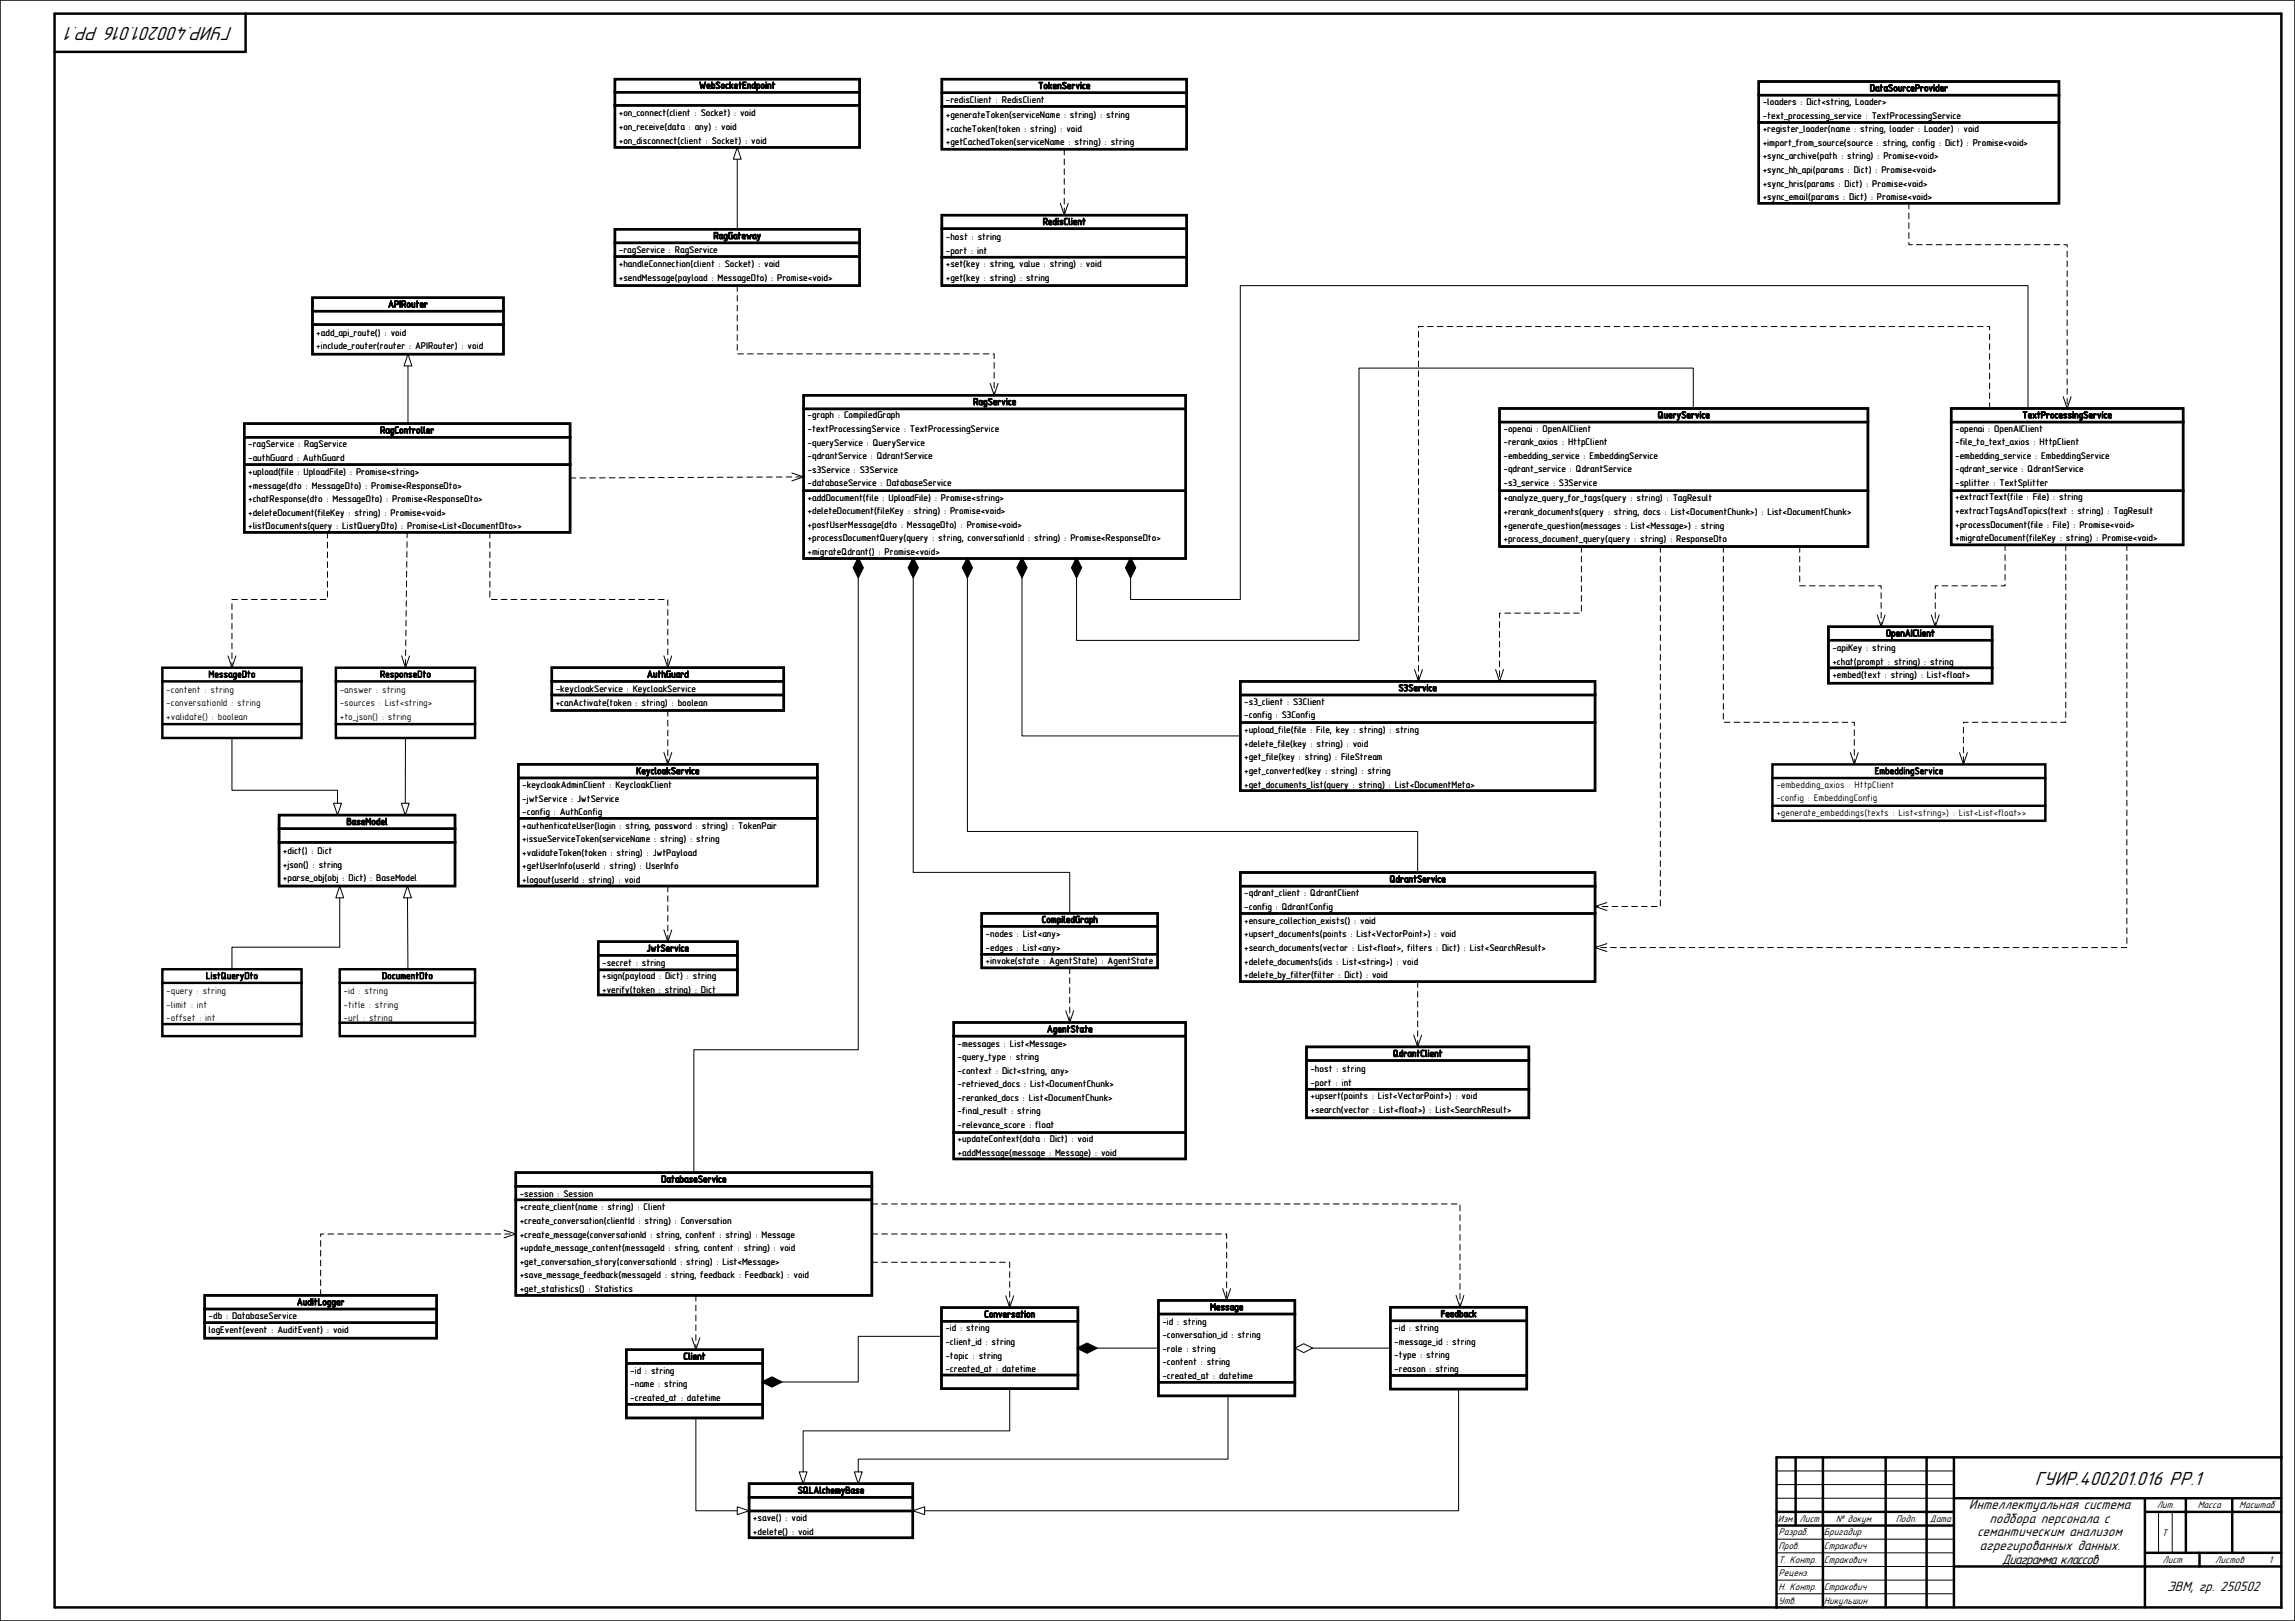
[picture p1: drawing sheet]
<svg xmlns="http://www.w3.org/2000/svg" width="841mm" height="594mm" viewBox="0 0 841 594" stroke-linecap="round" stroke-linejoin="round" font-family="sans-serif">
<defs><g id="words">
<g font-size="7.4">
<text x="85.4" y="9.9" transform="rotate(-180 85.4 9.9)">ГУИР.400201.016 РР.1</text>
<text x="745.7" y="544">ГУИР.400201.016 РР.1</text>
</g>
<g font-size="5.3">
<text x="721.5" y="553">Интеллектуальная система</text>
<text x="729" y="558">подбора персонала с</text>
<text x="724.5" y="563">семантическим анализом</text>
<text x="725.4" y="568">агрегированных данных.</text>
<text x="733.5" y="573">Диаграмма классов</text>
<text x="794.1" y="583">ЭВМ, гр. 250502</text>
</g>
<g font-size="3.7">
<text x="651.5" y="557.6">Изм.</text>
<text x="659.4" y="557.6">Лист</text>
<text x="672.7" y="557.6">№ докум.</text>
<text x="694.7" y="557.6">Подп.</text>
<text x="707.2" y="557.6">Дата</text>
<text x="790.3" y="552.6">Лит.</text>
<text x="805.4" y="552.6">Масса</text>
<text x="820.6" y="552.6">Масштаб</text>
<text x="651.7" y="562.6">Разраб.</text>
<text x="668.4" y="562.6">Бригадир</text>
<text x="792.2" y="562.9">Т</text>
<text x="651.7" y="567.6">Пров.</text>
<text x="668.4" y="567.6">Стракович</text>
<text x="651.7" y="572.6">Т. Контр.</text>
<text x="668.4" y="572.6">Стракович</text>
<text x="792.5" y="572.6">Лист</text>
<text x="811.8" y="572.6">Листов</text>
<text x="831.4" y="572.6">1</text>
<text x="651.7" y="577.6">Реценз.</text>
<text x="651.7" y="582.6">Н. Контр.</text>
<text x="651.7" y="587.6">Утв.</text>
<text x="668.4" y="582.6">Стракович</text>
<text x="668.4" y="587.6">Никульшин</text>
</g>
<g font-size="3.5">
<text x="256.2" y="32.5">WebSocketEndpoint</text>
<text x="380.4" y="32.6">TokenService</text>
<text x="685.2" y="33.4">DataSourceProvider</text>
<text x="346.6" y="37.7">-redisClient : RedisClient</text>
<text x="645.9" y="38.6">-loaders : Dict&lt;string, Loader&gt;</text>
<text x="226.8" y="42.7">+on_connect(client : Socket) : void</text>
<text x="226.8" y="47.6">+on_receive(data : any) : void</text>
<text x="346.6" y="43.3">+generateToken(serviceName : string) : string</text>
<text x="645.9" y="43.6">-text_processing_service : TextProcessingService</text>
<text x="226.8" y="52.6">+on_disconnect(client : Socket) : void</text>
<text x="346.6" y="48.2">+cacheToken(token : string) : void</text>
<text x="346.6" y="53.2">+getCachedToken(serviceName : string) : string</text>
<text x="645.9" y="48.5">+register_loader(name : string, loader : Loader) : void</text>
<text x="645.9" y="53.5">+import_from_source(source : string, config : Dict) : Promise&lt;void&gt;</text>
<text x="645.9" y="58.4">+sync_archive(path : string) : Promise&lt;void&gt;</text>
<text x="645.9" y="63.4">+sync_hh_api(params : Dict) : Promise&lt;void&gt;</text>
<text x="645.9" y="68.4">+sync_hris(params : Dict) : Promise&lt;void&gt;</text>
<text x="645.9" y="73.3">+sync_email(params : Dict) : Promise&lt;void&gt;</text>
<text x="382.1" y="82.4">RedisClient</text>
<text x="261.4" y="87.6">RagGateway</text>
<text x="346.6" y="88">-host : string</text>
<text x="226.8" y="92.8">-ragService : RagService</text>
<text x="346.6" y="93">-port : int</text>
<text x="226.8" y="97.9">+handleConnection(client : Socket) : void</text>
<text x="346.6" y="98">+set(key : string, value : string) : void</text>
<text x="226.8" y="102.9">+sendMessage(payload : MessageDto) : Promise&lt;void&gt;</text>
<text x="346.6" y="102.9">+get(key : string) : string</text>
<text x="142.2" y="112.6">APIRouter</text>
<text x="115.9" y="123">+add_api_route() : void</text>
<text x="115.9" y="127.9">+include_router(router : APIRouter) : void</text>
<text x="356.6" y="148.4">RagService</text>
<text x="295.9" y="153.3">-graph : CompiledGraph</text>
<text x="607.4" y="153.2">QueryService</text>
<text x="741.1" y="153.2">TextProcessingService</text>
<text x="139.3" y="158.8">RagController</text>
<text x="295.9" y="158.3">-textProcessingService : TextProcessingService</text>
<text x="550.9" y="158.2">-openai : OpenAIClient</text>
<text x="716.4" y="158.2">-openai : OpenAIClient</text>
<text x="90.9" y="163.9">-ragService : RagService</text>
<text x="295.9" y="163.3">-queryService : QueryService</text>
<text x="550.9" y="163.1">-rerank_axios : HttpClient</text>
<text x="716.4" y="163.1">-file_to_text_axios : HttpClient</text>
<text x="90.9" y="168.9">-authGuard : AuthGuard</text>
<text x="295.9" y="168.2">-qdrantService : QdrantService</text>
<text x="295.9" y="173.2">-s3Service : S3Service</text>
<text x="550.9" y="168.1">-embedding_service : EmbeddingService</text>
<text x="550.9" y="173.1">-qdrant_service : QdrantService</text>
<text x="716.4" y="168.1">-embedding_service : EmbeddingService</text>
<text x="716.4" y="173.1">-qdrant_service : QdrantService</text>
<text x="90.9" y="174.1">+upload(file : UploadFile) : Promise&lt;string&gt;</text>
<text x="90.9" y="179">+message(dto : MessageDto) : Promise&lt;ResponseDto&gt;</text>
<text x="295.9" y="178.2">-databaseService : DatabaseService</text>
<text x="550.9" y="178">-s3_service : S3Service</text>
<text x="716.4" y="178">-splitter : TextSplitter</text>
<text x="90.9" y="184">+chatResponse(dto : MessageDto) : Promise&lt;ResponseDto&gt;</text>
<text x="295.9" y="183.5">+addDocument(file : UploadFile) : Promise&lt;string&gt;</text>
<text x="550.9" y="183.7">+analyze_query_for_tags(query : string) : TagResult</text>
<text x="716.4" y="183.4">+extractText(file : File) : string</text>
<text x="90.9" y="189">+deleteDocument(fileKey : string) : Promise&lt;void&gt;</text>
<text x="295.9" y="188.5">+deleteDocument(fileKey : string) : Promise&lt;void&gt;</text>
<text x="550.9" y="188.7">+rerank_documents(query : string, docs : List&lt;DocumentChunk&gt;) : List&lt;DocumentChunk&gt;</text>
<text x="716.4" y="188.3">+extractTagsAndTopics(text : string) : TagResult</text>
<text x="90.9" y="193.9">+listDocuments(query : ListQueryDto) : Promise&lt;List&lt;DocumentDto&gt;&gt;</text>
<text x="295.9" y="193.4">+postUserMessage(dto : MessageDto) : Promise&lt;void&gt;</text>
<text x="550.9" y="193.7">+generate_question(messages : List&lt;Message&gt;) : string</text>
<text x="716.4" y="193.3">+processDocument(file : File) : Promise&lt;void&gt;</text>
<text x="295.9" y="198.4">+processDocumentQuery(query : string, conversationId : string) : Promise&lt;ResponseDto&gt;</text>
<text x="295.9" y="203.4">+migrateQdrant() : Promise&lt;void&gt;</text>
<text x="550.9" y="198.6">+process_document_query(query : string) : ResponseDto</text>
<text x="716.4" y="198.3">+migrateDocument(fileKey : string) : Promise&lt;void&gt;</text>
<text x="691.1" y="233.2">OpenAIClient</text>
<text x="671.5" y="238.6">-apiKey : string</text>
<text x="671.5" y="243.6">+chat(prompt : string) : string</text>
<text x="76.4" y="248.2">MessageDto</text>
<text x="139.2" y="248.2">ResponseDto</text>
<text x="237.1" y="248.2">AuthGuard</text>
<text x="671.5" y="248.5">+embed(text : string) : List&lt;float&gt;</text>
<text x="60.9" y="253.8">-content : string</text>
<text x="124.5" y="253.8">-answer : string</text>
<text x="203.6" y="253.4">-keycloakService : KeycloakService</text>
<text x="512.5" y="253.2">S3Service</text>
<text x="60.9" y="258.8">-conversationId : string</text>
<text x="60.9" y="263.7">+validate() : boolean</text>
<text x="124.5" y="258.8">-sources : List&lt;string&gt;</text>
<text x="124.5" y="263.7">+to_json() : string</text>
<text x="203.6" y="258.6">+canActivate(token : string) : boolean</text>
<text x="455.9" y="258.3">-s3_client : S3Client</text>
<text x="455.9" y="263.2">-config : S3Config</text>
<text x="455.9" y="268.7">+upload_file(file : File, key : string) : string</text>
<text x="455.9" y="273.7">+delete_file(key : string) : void</text>
<text x="455.9" y="278.6">+get_file(key : string) : FileStream</text>
<text x="233.1" y="283.6">KeycloakService</text>
<text x="455.9" y="283.6">+get_converted(key : string) : string</text>
<text x="687" y="283.7">EmbeddingService</text>
<text x="191.4" y="288.8">-keycloakAdminClient : KeycloakClient</text>
<text x="191.4" y="293.7">-jwtService : JwtService</text>
<text x="455.9" y="288.6">+get_documents_list(query : string) : List&lt;DocumentMeta&gt;</text>
<text x="650.9" y="288.7">-embedding_axios : HttpClient</text>
<text x="650.9" y="293.7">-config : EmbeddingConfig</text>
<text x="191.4" y="298.7">-config : AuthConfig</text>
<text x="650.9" y="299">+generate_embeddings(texts : List&lt;string&gt;) : List&lt;List&lt;float&gt;&gt;</text>
<text x="127" y="302.2">BaseModel</text>
<text x="191.4" y="303.6">+authenticateUser(login : string, password : string) : TokenPair</text>
<text x="191.4" y="308.6">+issueServiceToken(serviceName : string) : string</text>
<text x="103.7" y="312.9">+dict() : Dict</text>
<text x="103.7" y="317.9">+json() : string</text>
<text x="191.4" y="313.5">+validateToken(token : string) : JwtPayload</text>
<text x="103.7" y="322.9">+parse_obj(obj : Dict) : BaseModel</text>
<text x="191.4" y="318.5">+getUserInfo(userId : string) : UserInfo</text>
<text x="191.4" y="323.5">+logout(userId : string) : void</text>
<text x="509.2" y="323.3">QdrantService</text>
<text x="455.9" y="328.5">-qdrant_client : QdrantClient</text>
<text x="455.9" y="333.5">-config : QdrantConfig</text>
<text x="381.7" y="338.1">CompiledGraph</text>
<text x="455.9" y="338.5">+ensure_collection_exists() : void</text>
<text x="361.2" y="343.3">-nodes : List&lt;any&gt;</text>
<text x="455.9" y="343.5">+upsert_documents(points : List&lt;VectorPoint&gt;) : void</text>
<text x="220.6" y="353.8">-secret : string</text>
<text x="236.9" y="348.6">JwtService</text>
<text x="361.2" y="348.3">-edges : List&lt;any&gt;</text>
<text x="361.2" y="353.3">+invoke(state : AgentState) : AgentState</text>
<text x="455.9" y="348.5">+search_documents(vector : List&lt;float&gt;, filters : Dict) : List&lt;SearchResult&gt;</text>
<text x="455.9" y="353.4">+delete_documents(ids : List&lt;string&gt;) : void</text>
<text x="75.4" y="358.7">ListQueryDto</text>
<text x="140" y="358.7">DocumentDto</text>
<text x="220.6" y="358.8">+sign(payload : Dict) : string</text>
<text x="455.9" y="358.4">+delete_by_filter(filter : Dict) : void</text>
<text x="60.9" y="364.3">-query : string</text>
<text x="125.9" y="364.3">-id : string</text>
<text x="220.6" y="363.7">+verify(token : string) : Dict</text>
<text x="60.9" y="369.3">-limit : int</text>
<text x="125.9" y="369.3">-title : string</text>
<text x="60.9" y="374.2">-offset : int</text>
<text x="125.9" y="374.2">-url : string</text>
<text x="350.9" y="383.5">-messages : List&lt;Message&gt;</text>
<text x="383.6" y="378.2">AgentState</text>
<text x="350.9" y="388.5">-query_type : string</text>
<text x="510.4" y="387.2">QdrantClient</text>
<text x="350.9" y="393.5">-context : Dict&lt;string, any&gt;</text>
<text x="480.2" y="392.9">-host : string</text>
<text x="350.9" y="398.4">-retrieved_docs : List&lt;DocumentChunk&gt;</text>
<text x="480.2" y="397.9">-port : int</text>
<text x="350.9" y="403.4">-reranked_docs : List&lt;DocumentChunk&gt;</text>
<text x="480.2" y="402.9">+upsert(points : List&lt;VectorPoint&gt;) : void</text>
<text x="480.2" y="407.8">+search(vector : List&lt;float&gt;) : List&lt;SearchResult&gt;</text>
<text x="350.9" y="408.4">-final_result : string</text>
<text x="350.9" y="413.3">-relevance_score : float</text>
<text x="350.9" y="418.4">+updateContext(data : Dict) : void</text>
<text x="350.9" y="423.4">+addMessage(message : Message) : void</text>
<text x="242.3" y="433.2">DatabaseService</text>
<text x="190.4" y="438.4">-session : Session</text>
<text x="190.4" y="443.5">+create_client(name : string) : Client</text>
<text x="190.4" y="448.5">+create_conversation(clientId : string) : Conversation</text>
<text x="190.4" y="453.5">+create_message(conversationId : string, content : string) : Message</text>
<text x="190.4" y="458.4">+update_message_content(messageId : string, content : string) : void</text>
<text x="190.4" y="463.4">+get_conversation_story(conversationId : string) : List&lt;Message&gt;</text>
<text x="190.4" y="468.4">+save_message_feedback(messageId : string, feedback : Feedback) : void</text>
<text x="190.4" y="473.3">+get_statistics() : Statistics</text>
<text x="108.8" y="478.2">AuditLogger</text>
<text x="76.4" y="483.4">-db : DatabaseService</text>
<text x="360.7" y="482.7">Conversation</text>
<text x="425.9" y="485.3">-id : string</text>
<text x="443.4" y="480.1">Message</text>
<text x="527.9" y="482.6">Feedback</text>
<text x="76.4" y="488.6">logEvent(event : AuditEvent) : void</text>
<text x="346.4" y="487.9">-id : string</text>
<text x="425.9" y="490.3">-conversation_id : string</text>
<text x="510.9" y="487.7">-id : string</text>
<text x="346.4" y="492.9">-client_id : string</text>
<text x="346.4" y="497.8">-topic : string</text>
<text x="425.9" y="495.3">-role : string</text>
<text x="510.9" y="492.7">-message_id : string</text>
<text x="510.9" y="497.7">-type : string</text>
<text x="230.9" y="503.4">-id : string</text>
<text x="250.4" y="498.2">Client</text>
<text x="346.4" y="502.8">-created_at : datetime</text>
<text x="425.9" y="500.2">-content : string</text>
<text x="510.9" y="502.6">-reason : string</text>
<text x="230.9" y="508.4">-name : string</text>
<text x="425.9" y="505.2">-created_at : datetime</text>
<text x="230.9" y="513.3">-created_at : datetime</text>
<text x="292.3" y="547.3">SQLAlchemyBase</text>
<text x="275.9" y="557.4">+save() : void</text>
<text x="275.9" y="562.3">+delete() : void</text>
</g>
</g></defs>
<g fill="none" stroke="#000" stroke-width=".37">
<path d="M0 0h841v594h-841zM270.2 54l1.4 4.3h-2.9zM270.2 58.3v25.7M388.6 74.5l1.4 4.3 1.4-4.3M149.5 129.8l1.4 4.3h-2.8zM149.5 134.1v20.6M362.9 140.5l1.4 4.3 1.4-4.3M620.5 149.7v-14.8h-122.5v99.8h-103.5v-29.6M743.2 149.7v-45h-288.7v115h-40.2v-14.6M756.1 145.3l1.4 4.4 1.4-4.4M290.2 173.3l4.3 1.4-4.3 1.5M314.5 204.2l1.9 3.8-1.9 3.8-1.9-3.8z"/>
<path d="M314.5 205.1v179.6h-60.2v45M334.6 204.2l1.9 3.8-1.9 3.8-1.8-3.8zM334.6 205.1v114.6h57.4v15M354.5 204.2l1.9 3.8-1.9 3.8-1.9-3.8zM354.5 205.1v99.6h165v15M374.5 204.2l1.9 3.8-1.9 3.8-1.9-3.8zM374.5 205.1v64.6h80M394.5 204.2l1.9 3.8-1.9 3.8-1.9-3.8zM414.3 204.2l1.9 3.8-1.9 3.8-1.9-3.8zM687.9 225.3l1.4 4.4 1.5-4.4M707.7 225.3l1.5 4.4 1.4-4.4M83.6 240.3l1.4 4.4 1.4-4.4"/>
<path d="M147.2 240.3l1.4 4.4 1.5-4.3M243.3 240.3l1.4 4.4 1.5-4.4M518.4 245.3l1.4 4.4 1.4-4.4M548.1 245.3l1.4 4.4 1.4-4.4M85 270.4v19.2h38.7v4.7M148.6 270.4l-.1 23.9M243.3 275.7l1.4 4.4 1.5-4.4M678.1 275.8l1.4 4.3 1.4-4.3M718.1 275.8l1.4 4.3 1.4-4.3M122.2 294.3h2.9l-1.4 4.4zM147.1 294.3h2.9l-1.5 4.4zM124.5 324.7l1.4 4.3h-2.8z"/>
<path d="M124.5 329v18.1h-39.5v8.1M149.3 324.7l1.5 4.3h-2.9zM149.3 329l.2 26.2M588.8 330.7l-4.3 1.5 4.3 1.4M243.3 340.7l1.4 4.4 1.5-4.4M588.8 345.8l-4.3 1.4 4.3 1.5M390.6 370.3l1.4 4.4 1.4-4.4M518.1 379.3l1.4 4.3 1.4-4.3M184.7 450.7l4.3 1.5-4.3 1.4M368.6 474.8l1.4 4.3 1.4-4.3M448.1 472.2l1.4 4.3 1.4-4.3M533.6 474.7l1.4 4.3 1.4-4.3"/>
<path d="M253.6 490.3l1.4 4.3 1.4-4.3M345 489.7h-30.5v16.7h-34.6M394.6 494l3.8-1.9 3.7 1.9-3.7 1.9zM395.4 494h29.1M474.5 494l3.2-1.6 3.3 1.6-3.3 1.6zM480.8 494h28.7M255 519.6v34h15.2M279.1 506.4l3.8-1.9 3.7 1.9-3.7 1.9zM370 508.9v15.4h-75.7v15M450 511.5v23.2h-135.5v4.6M534.5 509v44.6h-195.7M292.9 539.3h2.8l-1.4 4.4z"/>
<path d="M313.1 539.3h2.8l-1.4 4.4zM651 539h65M270.2 552.1l4.3 1.5-4.3 1.4zM334.5 553.6l4.3-1.5v2.9zM651 544h65M651 549h65M791 554v15M796 554v15M651 564h65M651 569h65M651 574h65M651 579h65"/>
<path d="M651 584h65"/>
</g>
<g fill="none" stroke="#000" stroke-width=".9">
<path d="M20 5h816v584h-816zM90 5v14h-70M225.3 29h89.7v25h-89.7zM225.3 33.8h89.7M225.3 38.6h89.7M345.1 29h89.8v25.7h-89.8zM345.1 34h89.8M345.1 39h89.8M644.5 29.9h110v44.6h-110zM644.5 34.9h110M644.5 44.9h110M345.1 78.8h89.8v25.9h-89.8z"/>
<path d="M225.3 84h89.7v20.7h-89.7zM225.3 89h89.7M225.3 94h89.7M345.1 83.8h89.8M345.1 94.2h89.8M114.5 109.1h70v20.7h-70zM114.5 114h70M114.5 118.9h70M89.5 155.2h119.4v39.9h-119.4zM294.5 144.8h140v59.9h-140zM294.5 149.8h140M549.5 149.7h135v50.6h-135z"/>
<path d="M549.5 154.7h135M715 149.7h85v50h-85zM715 154.7h85M89.5 160.2h119.4M89.5 170.2h119.4M294.5 179.8h140M549.5 179.8h135M715 179.8h85M670 229.7h60v20.6h-60zM670 234.6h60M59.5 244.7h51v25.7h-51zM59.5 249.7h51"/>
<path d="M123.1 244.7h51v25.7h-51zM123.1 249.7h51M202.2 244.7h85v15.6h-85zM202.2 249.7h85M202.2 254.7h85M454.5 249.7h130v40.1h-130zM454.5 254.7h130M670 244.7h60M59.5 265.3h51M123.1 265.3h51M454.5 264.7h130M102.3 298.7h64.4v26h-64.4z"/>
<path d="M189.9 280.1h109.6v44.6h-109.6zM189.9 285.1h109.6M189.9 299.9h109.6M649.5 280.1h100v20.7h-100zM649.5 285.1h100M649.5 295.3h100M102.3 303.7h64.4M102.3 308.7h64.4M454.5 319.7h130v40h-130zM359.8 334.7h64.4v20h-64.4zM359.8 339.4h64.4M454.5 324.7h130"/>
<path d="M454.5 334.7h130M59.5 355.2h51v24.5h-51zM124.5 355.2h49.6v24.5h-49.6zM219.2 345.1h51v19.5h-51zM219.2 350.1h51M219.2 355.4h51M359.8 349.7h64.4M59.5 360.2h51M59.5 375.2h51M124.5 360.2h49.6M124.5 374.7h49.6M349.5 374.7h85v50h-85z"/>
<path d="M349.5 379.7h85M478.8 383.6h81.4v26h-81.4zM478.8 388.6h81.4M478.8 399.1h81.4M349.5 415h85M189 429.7h130.5v45h-130.5zM189 434.7h130.5M189 439.7h130.5M75 474.7h85v15.6h-85zM75 479.7h85M345 479.2h50v29.7h-50zM424.5 476.5h50v35h-50z"/>
<path d="M509.5 479h50v30h-50zM75 484.7h85M229.5 494.6h50v25h-50zM229.5 499.6h50M345 484.1h50M424.5 481.5h50M509.5 484h50M229.5 514.6h50M345 503.9h50M424.5 506.5h50M509.5 504h50M658 534v25"/>
<path d="M668 534v55M691 534v55M706 534v55M716 534v55M836 534h-185v55M274.5 543.7h60v19.8h-60zM274.5 548.7h60M274.5 553.7h60M651 559h65M651 554h65M716 549h120M786 549v40"/>
<path d="M786 554h50M801 549v20M818 549v20M716 574h120M786 569h50M806 569v5"/>
</g>
<g fill="none" stroke="#000" stroke-width=".37" stroke-dasharray="2.1 1.5">
<path d="M390 54.7v24.1M699.5 74.5v15.2h58v60M270.2 104.7v25h94.1v15.1M729.1 149.7v-30h-209.3v130M208.9 175.2l85.6-.5M120 195.1v24.6h-35v25M149.2 194.9l-.6 49.8M179.5 195.1v24.6h65.2v25M734.8 199.7v15h-25.6v15M757 199.7v65h-37.5v15.4M779.4 199.7v147.5h-194.9M579.5 200.3v24.4h-30v25"/>
<path d="M608.4 200.3v131.9h-23.9M631.5 200.3v64.4h48v15.4M659.5 200.3v14.4h29.8v15M244.7 260.3v19.8M244.7 324.7v20.4M392 354.7v20M519.5 359.7v23.9M319.5 452.2h130v24.3M319.5 441.2h215.5v37.8M117.5 474.7v-22.5h71.5M255 474.7v19.9M319.5 462.5h50.5v16.6"/>
</g>
<g fill="#000">
<path d="M314.5 204.2l1.9 3.8-1.9 3.8-1.9-3.8z" fill-rule="evenodd"/>
<path d="M334.6 204.2l1.9 3.8-1.9 3.8-1.8-3.8z" fill-rule="evenodd"/>
<path d="M354.5 204.2l1.9 3.8-1.9 3.8-1.9-3.8z" fill-rule="evenodd"/>
<path d="M374.5 204.2l1.9 3.8-1.9 3.8-1.9-3.8z" fill-rule="evenodd"/>
<path d="M394.5 204.2l1.9 3.8-1.9 3.8-1.9-3.8z" fill-rule="evenodd"/>
<path d="M414.3 204.2l1.9 3.8-1.9 3.8-1.9-3.8z" fill-rule="evenodd"/>
<path d="M394.6 494l3.8-1.9 3.7 1.9-3.7 1.9z" fill-rule="evenodd"/>
<path d="M279.1 506.4l3.8-1.9 3.7 1.9-3.7 1.9z" fill-rule="evenodd"/>
</g>
<use href="#words"/>
</svg>
